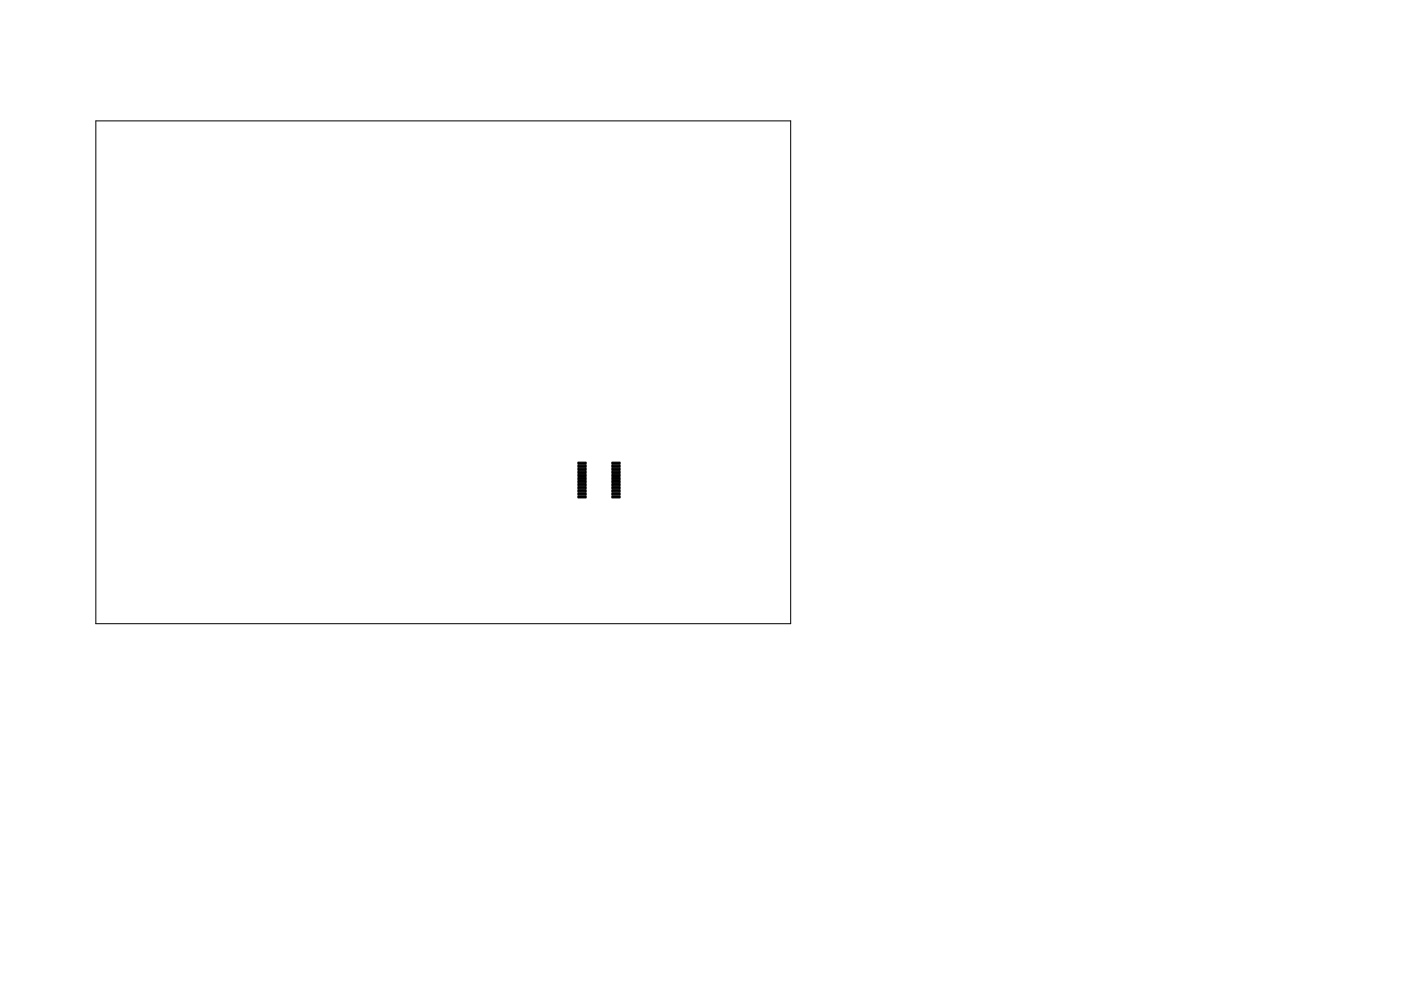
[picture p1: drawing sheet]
<svg xmlns="http://www.w3.org/2000/svg" width="297mm" height="210mm" viewBox="0 0 297 210" stroke-linecap="round" stroke-linejoin="round" font-family="sans-serif">
<path d="M20.3 25.6h147.3v106.7h-147.3z" fill="none" stroke="#000" stroke-width=".21"/>
<g fill="#000" stroke="#000" stroke-width=".21">
<path d="M122.5 98h1.8v.5h-1.8zM122.5 98.7h1.8v.4h-1.8zM122.5 99.3h1.8v.5h-1.8zM129.7 99.3h1.8v.5h-1.8zM129.7 98.7h1.8v.4h-1.8zM129.7 98h1.8v.5h-1.8zM122.5 100h1.8v.4h-1.8zM122.5 100.6h1.8v.5h-1.8zM122.5 101.3h1.8v.4h-1.8zM122.5 101.9h1.8v.5h-1.8zM122.5 102.6h1.8v.4h-1.8zM122.5 103.2h1.8v.5h-1.8z"/>
<path d="M122.5 103.9h1.8v.4h-1.8zM122.5 104.5h1.8v.5h-1.8zM122.5 105.2h1.8v.4h-1.8zM129.7 105.2h1.8v.4h-1.8zM129.7 104.5h1.8v.5h-1.8zM129.7 103.9h1.8v.4h-1.8zM129.7 103.2h1.8v.5h-1.8zM129.7 102.6h1.8v.4h-1.8zM129.7 101.9h1.8v.5h-1.8zM129.7 101.3h1.8v.4h-1.8zM129.7 100.6h1.8v.5h-1.8zM129.7 100h1.8v.4h-1.8z"/>
</g>
</svg>
